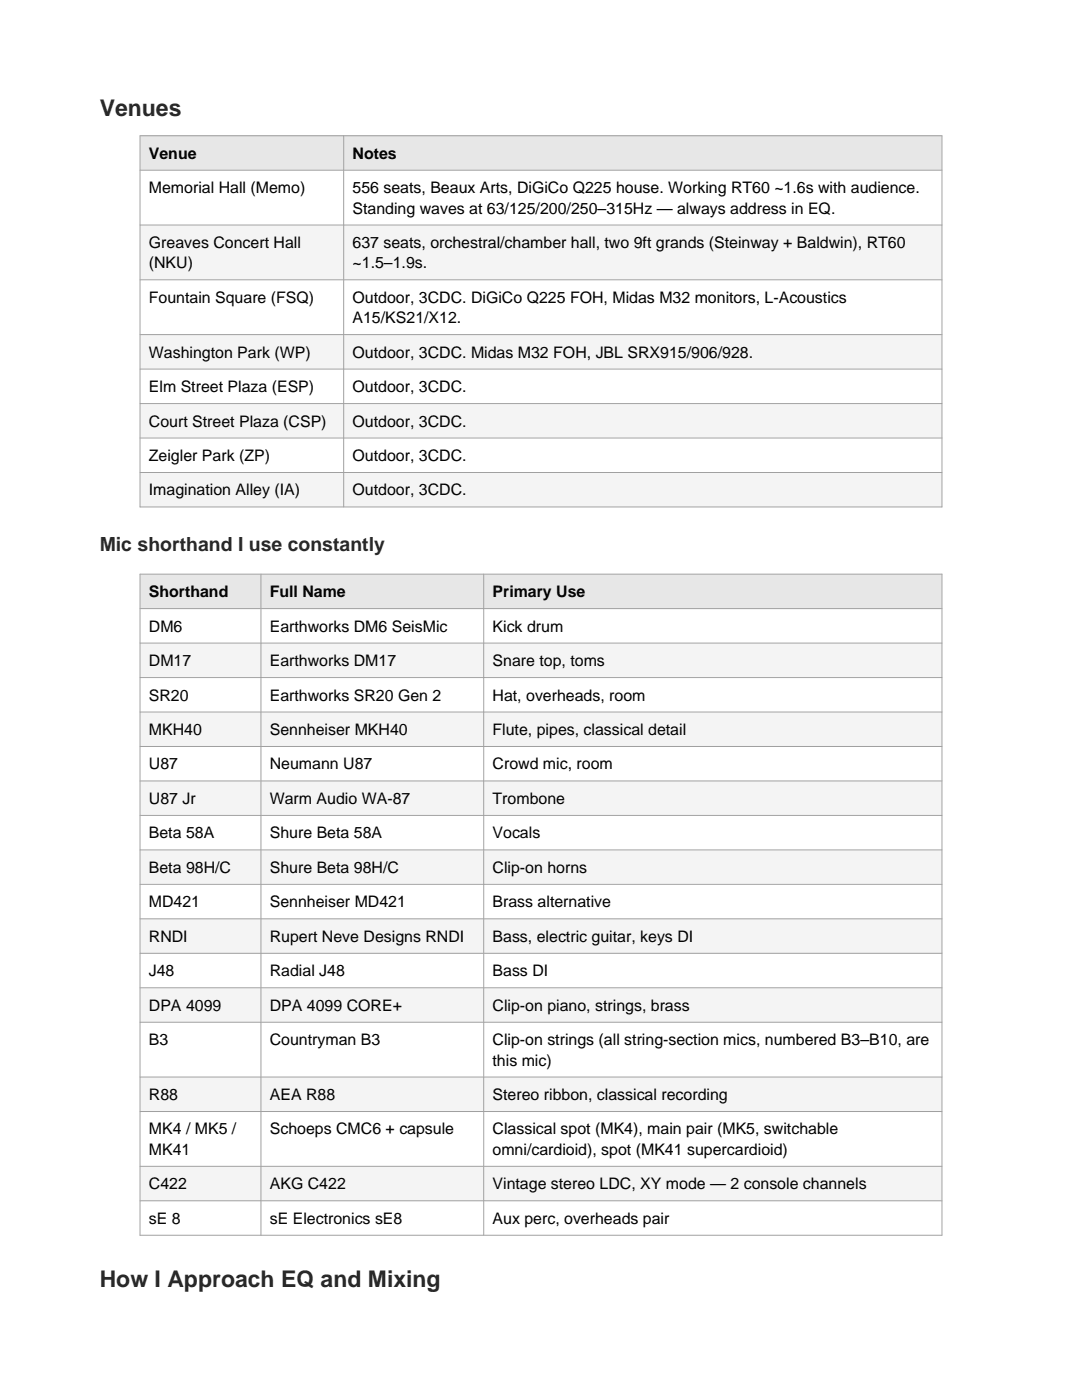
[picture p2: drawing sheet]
<svg xmlns="http://www.w3.org/2000/svg" width="216mm" height="279mm" viewBox="0 0 216 279" stroke-linecap="round" stroke-linejoin="round" font-family="sans-serif">
<defs><g id="words">
<g font-size="4.6" fill="#1f2937">
<text x="19.9" y="23.2">Venues</text>
<text x="19.9" y="256.8">How I Approach EQ and Mixing</text>
</g>
<text font-size="3.9" fill="#1f2937" x="19.9" y="110">Mic shorthand I use constantly</text>
<g font-size="3.2">
<text x="29.7" y="31.7">Venue</text>
<text x="70.3" y="31.7">Notes</text>
<text x="29.7" y="38.6">Memorial Hall (Memo)</text>
<text x="70.3" y="38.6">556 seats, Beaux Arts, DiGiCo Q225 house. Working RT60 ~1.6s with audience.</text>
<text x="70.3" y="42.6">Standing waves at 63/125/200/250–315Hz — always address in EQ.</text>
<text x="29.7" y="49.5">Greaves Concert Hall</text>
<text x="29.7" y="53.6">(NKU)</text>
<text x="70.3" y="49.5">637 seats, orchestral/chamber hall, two 9ft grands (Steinway + Baldwin), RT60</text>
<text x="70.3" y="53.6">~1.5–1.9s.</text>
<text x="29.7" y="60.4">Fountain Square (FSQ)</text>
<text x="70.3" y="60.4">Outdoor, 3CDC. DiGiCo Q225 FOH, Midas M32 monitors, L-Acoustics</text>
<text x="70.3" y="64.5">A15/KS21/X12.</text>
<text x="29.7" y="71.4">Washington Park (WP)</text>
<text x="70.3" y="71.4">Outdoor, 3CDC. Midas M32 FOH, JBL SRX915/906/928.</text>
<text x="29.7" y="78.2">Elm Street Plaza (ESP)</text>
<text x="70.3" y="78.2">Outdoor, 3CDC.</text>
<text x="29.7" y="85.1">Court Street Plaza (CSP)</text>
<text x="70.3" y="85.1">Outdoor, 3CDC.</text>
<text x="29.7" y="92">Zeigler Park (ZP)</text>
<text x="70.3" y="92">Outdoor, 3CDC.</text>
<text x="29.7" y="98.9">Imagination Alley (IA)</text>
<text x="70.3" y="98.9">Outdoor, 3CDC.</text>
<text x="29.7" y="119.2">Shorthand</text>
<text x="53.8" y="119.2">Full Name</text>
<text x="98.3" y="119.2">Primary Use</text>
<text x="29.7" y="126">DM6</text>
<text x="53.8" y="126">Earthworks DM6 SeisMic</text>
<text x="98.3" y="126">Kick drum</text>
<text x="29.7" y="132.9">DM17</text>
<text x="53.8" y="132.9">Earthworks DM17</text>
<text x="98.3" y="132.9">Snare top, toms</text>
<text x="29.7" y="139.8">SR20</text>
<text x="53.8" y="139.8">Earthworks SR20 Gen 2</text>
<text x="98.3" y="139.8">Hat, overheads, room</text>
<text x="29.7" y="146.7">MKH40</text>
<text x="53.8" y="146.7">Sennheiser MKH40</text>
<text x="98.3" y="146.7">Flute, pipes, classical detail</text>
<text x="29.7" y="153.6">U87</text>
<text x="53.8" y="153.6">Neumann U87</text>
<text x="98.3" y="153.6">Crowd mic, room</text>
<text x="29.7" y="160.4">U87 Jr</text>
<text x="53.8" y="160.4">Warm Audio WA-87</text>
<text x="98.3" y="160.4">Trombone</text>
<text x="29.7" y="167.3">Beta 58A</text>
<text x="53.8" y="167.3">Shure Beta 58A</text>
<text x="98.3" y="167.3">Vocals</text>
<text x="29.7" y="174.2">Beta 98H/C</text>
<text x="53.8" y="174.2">Shure Beta 98H/C</text>
<text x="98.3" y="174.2">Clip-on horns</text>
<text x="29.7" y="181.1">MD421</text>
<text x="53.8" y="181.1">Sennheiser MD421</text>
<text x="98.3" y="181.1">Brass alternative</text>
<text x="29.7" y="188">RNDI</text>
<text x="53.8" y="188">Rupert Neve Designs RNDI</text>
<text x="98.3" y="188">Bass, electric guitar, keys DI</text>
<text x="29.7" y="194.8">J48</text>
<text x="53.8" y="194.8">Radial J48</text>
<text x="98.3" y="194.8">Bass DI</text>
<text x="29.7" y="201.7">DPA 4099</text>
<text x="53.8" y="201.7">DPA 4099 CORE+</text>
<text x="98.3" y="201.7">Clip-on piano, strings, brass</text>
<text x="29.7" y="208.6">B3</text>
<text x="53.8" y="208.6">Countryman B3</text>
<text x="98.3" y="208.6">Clip-on strings (all string-section mics, numbered B3–B10, are</text>
<text x="98.3" y="212.7">this mic)</text>
<text x="29.7" y="219.5">R88</text>
<text x="53.8" y="219.5">AEA R88</text>
<text x="98.3" y="219.5">Stereo ribbon, classical recording</text>
<text x="29.7" y="226.4">MK4 / MK5 /</text>
<text x="53.8" y="226.4">Schoeps CMC6 + capsule</text>
<text x="98.3" y="226.4">Classical spot (MK4), main pair (MK5, switchable</text>
<text x="29.7" y="230.5">MK41</text>
<text x="98.3" y="230.5">omni/cardioid), spot (MK41 supercardioid)</text>
<text x="29.7" y="237.3">C422</text>
<text x="53.8" y="237.3">AKG C422</text>
<text x="98.3" y="237.3">Vintage stereo LDC, XY mode — 2 console channels</text>
<text x="29.7" y="244.2">sE 8</text>
<text x="53.8" y="244.2">sE Electronics sE8</text>
<text x="98.3" y="244.2">Aux perc, overheads pair</text>
</g>
</g></defs>
<path d="M27.9 27.1h160.1v6.9h-160.1z" fill-rule="evenodd" fill="#e5e7eb"/>
<g fill="#f3f4f6">
<path d="M27.9 44.9h160.1v10.9h-160.1z" fill-rule="evenodd"/>
<path d="M27.9 66.8h160.1v6.9h-160.1z" fill-rule="evenodd"/>
<path d="M27.9 80.5h160.1v6.9h-160.1z" fill-rule="evenodd"/>
<path d="M27.9 94.3h160.1v6.9h-160.1z" fill-rule="evenodd"/>
</g>
<path d="M27.9 27.1h160.1v74.1h-160.1zM27.9 34h160.1M68.6 27.1v74.1M27.9 44.9h160.1M27.9 55.8h160.1M27.9 66.8h160.1M27.9 73.7h160.1M27.9 80.5h160.1M27.9 87.4h160.1M27.9 94.3h160.1" fill="none" stroke="#9ca3af" stroke-width=".2"/>
<path d="M27.9 114.6h160.1v6.9h-160.1z" fill-rule="evenodd" fill="#e5e7eb"/>
<g fill="#f3f4f6">
<path d="M27.9 128.3h160.1v6.9h-160.1z" fill-rule="evenodd"/>
<path d="M27.9 142.1h160.1v6.9h-160.1z" fill-rule="evenodd"/>
<path d="M27.9 155.9h160.1v6.8h-160.1z" fill-rule="evenodd"/>
<path d="M27.9 169.6h160.1v6.9h-160.1z" fill-rule="evenodd"/>
<path d="M27.9 183.4h160.1v6.9h-160.1z" fill-rule="evenodd"/>
<path d="M27.9 197.1h160.1v6.9h-160.1z" fill-rule="evenodd"/>
<path d="M27.9 214.9h160.1v6.9h-160.1z" fill-rule="evenodd"/>
<path d="M27.9 232.8h160.1v6.8h-160.1z" fill-rule="evenodd"/>
</g>
<g fill="none" stroke="#9ca3af" stroke-width=".2">
<path d="M27.9 114.6h160.1v131.9h-160.1zM52.1 114.6v131.9M96.5 114.6v131.9M27.9 121.5h160.1M27.9 128.3h160.1M27.9 135.2h160.1M27.9 142.1h160.1M27.9 149h160.1M27.9 155.9h160.1M27.9 162.7h160.1M27.9 169.6h160.1M27.9 176.5h160.1"/>
<path d="M27.9 183.4h160.1M27.9 190.3h160.1M27.9 197.1h160.1M27.9 204h160.1M27.9 214.9h160.1M27.9 221.8h160.1M27.9 232.8h160.1M27.9 239.6h160.1"/>
</g>
<use href="#words"/>
</svg>
